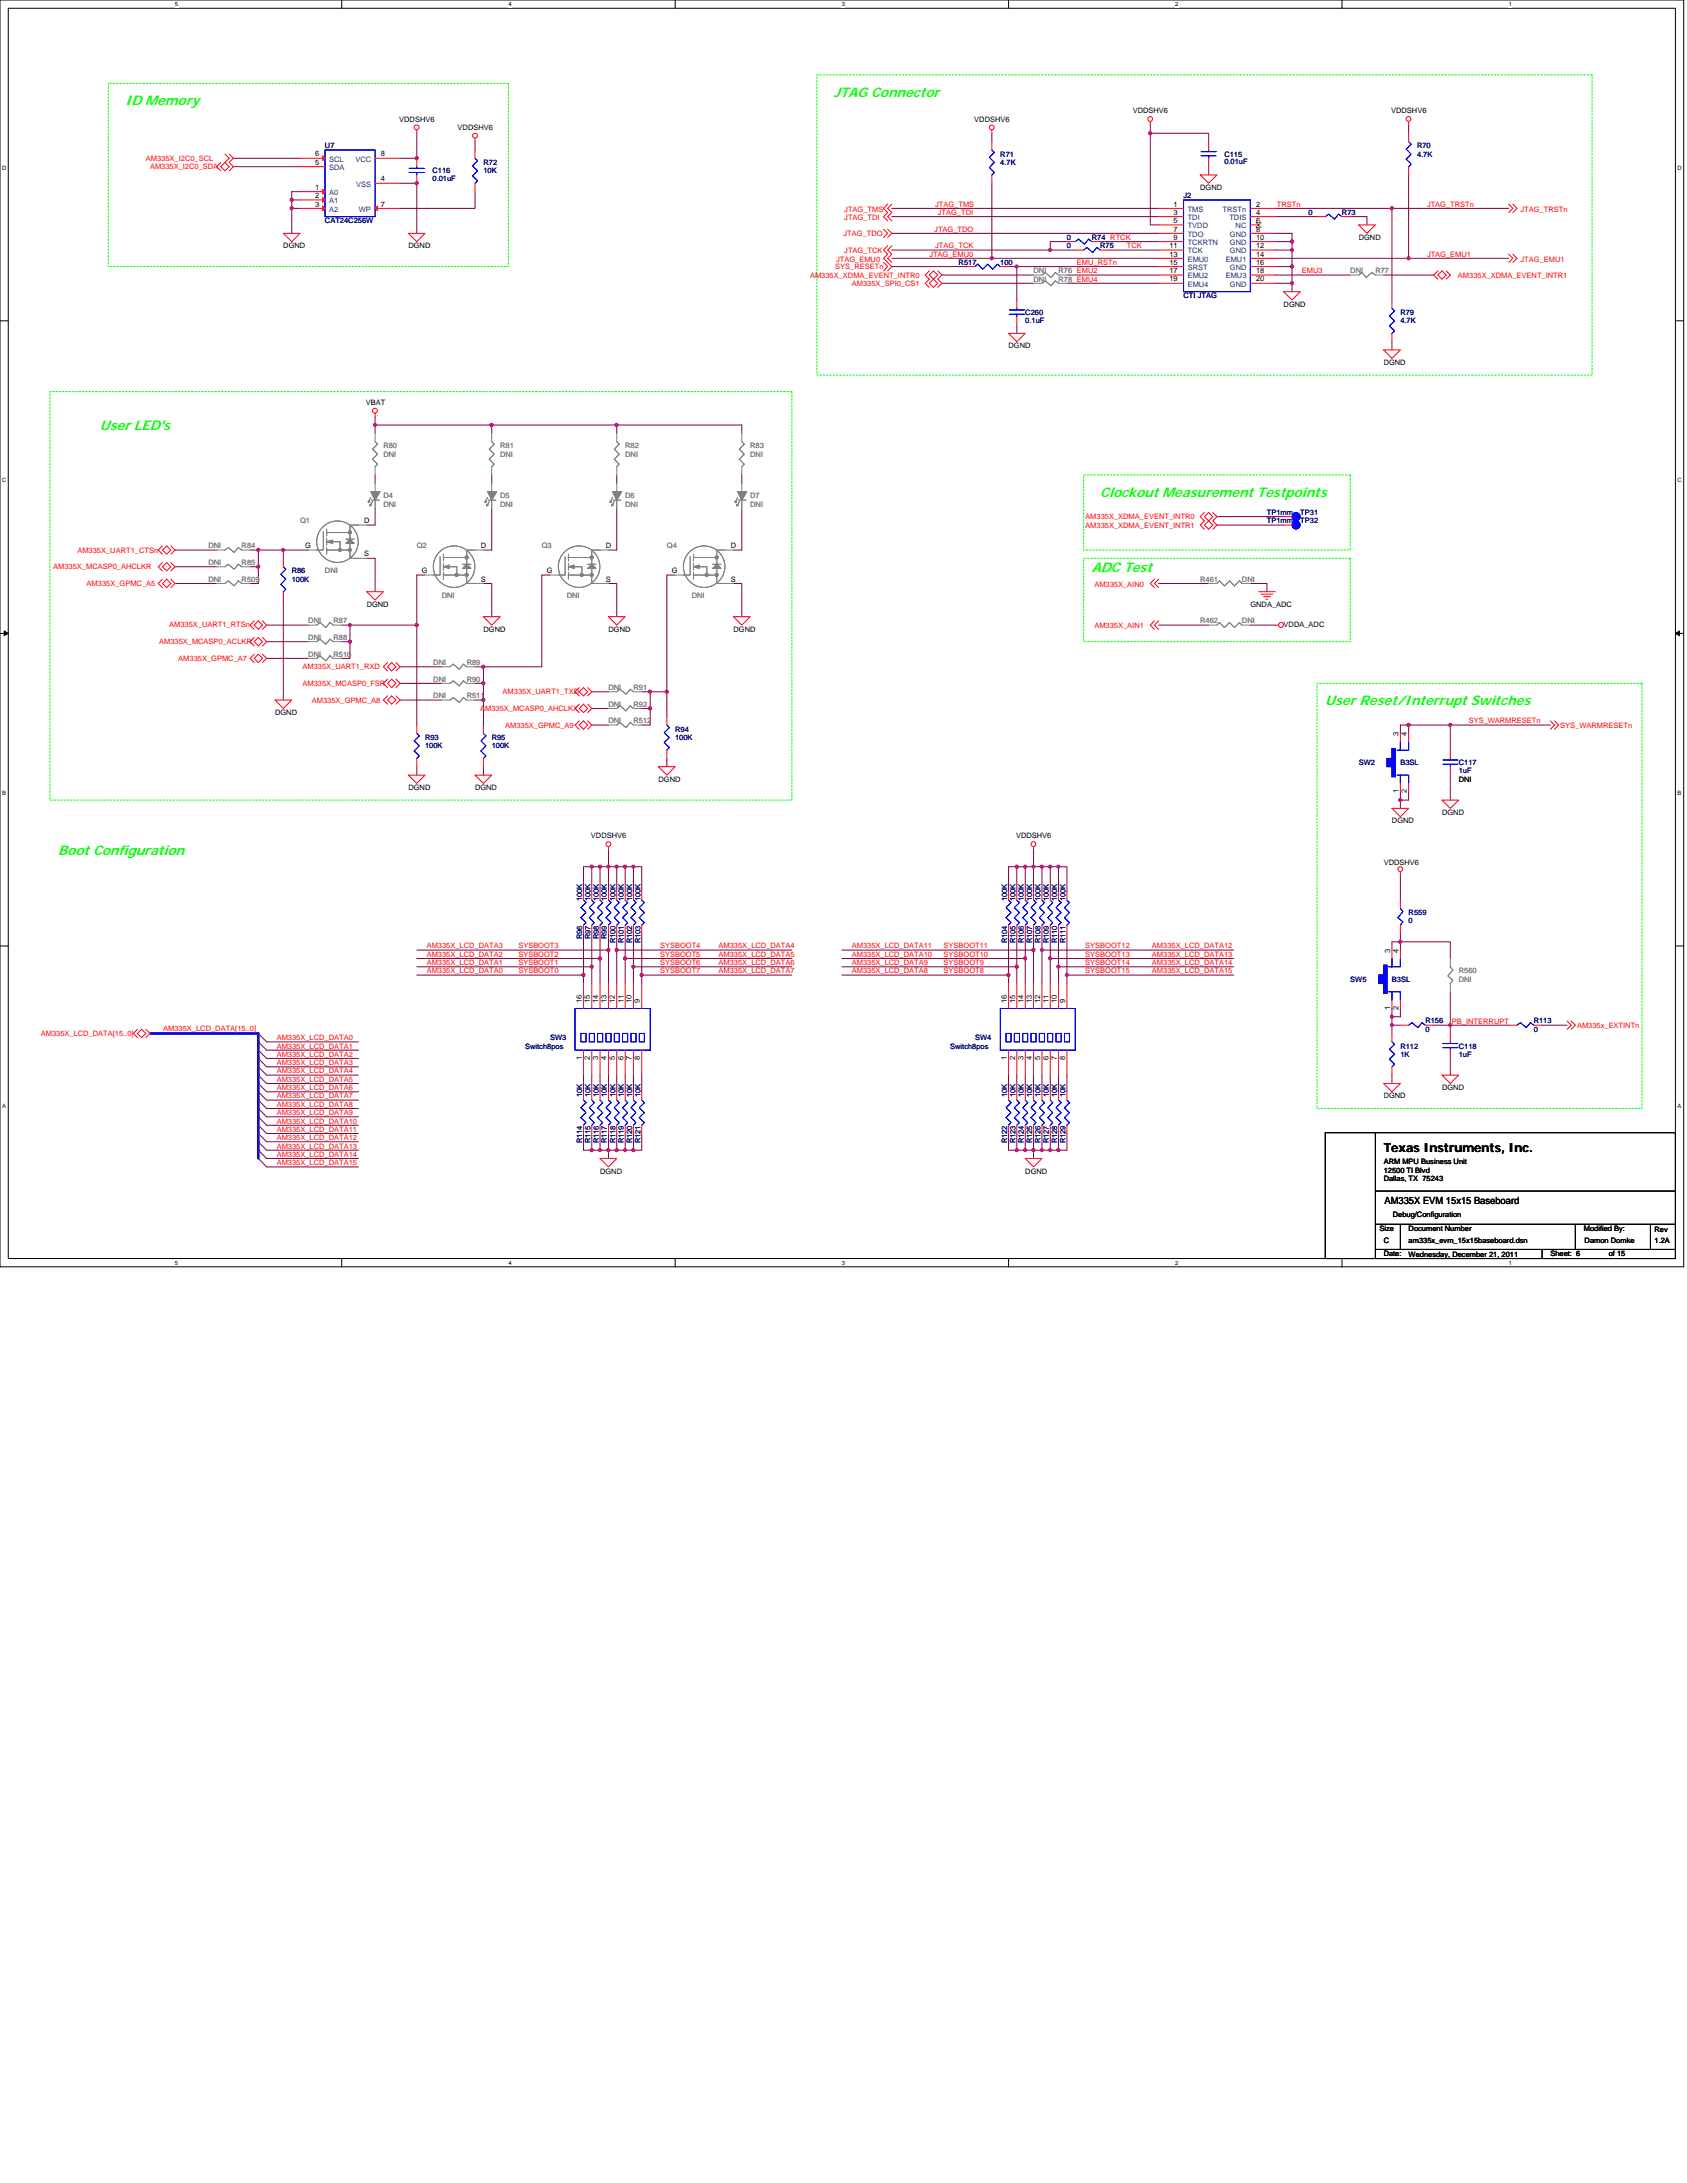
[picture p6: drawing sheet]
<svg xmlns="http://www.w3.org/2000/svg" width="216mm" height="279mm" viewBox="0 0 216 279" stroke-linecap="round" stroke-linejoin="round" font-family="sans-serif">
<defs><g id="words">
<g font-size="1.8" fill="#0f0">
<text x="16" y="13.4">ID Memory</text>
<text x="106.7" y="12.4">JTAG Connector</text>
<text x="12.8" y="55">User LED's</text>
<text x="140.8" y="63.6">Clockout Measurement Testpoints</text>
<text x="139.7" y="73.2">ADC Test</text>
<text x="169.6" y="90.2">User Reset/Interrupt Switches</text>
<text x="7.5" y="109.4">Boot Configuration</text>
</g>
<text font-size="1.6" x="177.1" y="147.4">Texas Instruments, Inc.</text>
<text font-size="1.3" x="177.2" y="154.1">AM335X EVM 15x15 Baseboard</text>
<g font-size="1">
<text x="51.1" y="15.6">VDDSHV6</text>
<text x="58.6" y="16.6">VDDSHV6</text>
<text x="124.7" y="15.6">VDDSHV6</text>
<text x="145" y="14.5">VDDSHV6</text>
<text x="178" y="14.5">VDDSHV6</text>
<text x="40.3" y="20">6</text>
<text x="40.3" y="21.1">5</text>
<text x="48.7" y="23.2">4</text>
<text x="48.7" y="20">8</text>
<text x="40.3" y="24.3">1</text>
<text x="40.3" y="25.4">2</text>
<text x="40.3" y="26.4">3</text>
<text x="48.7" y="26.4">7</text>
<text x="150.2" y="26.4">1</text>
<text x="150.2" y="27.5">3</text>
<text x="150.2" y="28.6">5</text>
<text x="150.2" y="29.6">7</text>
<text x="153.6" y="24.3">DGND</text>
<text x="160.8" y="26.4">2</text>
<text x="160.8" y="27.5">4</text>
<text x="160.8" y="29.6">8</text>
<text x="160.8" y="28.6">6</text>
<text x="36.3" y="31.8">DGND</text>
<text x="52.3" y="31.8">DGND</text>
<text x="149.7" y="31.8">11</text>
<text x="149.7" y="32.8">13</text>
<text x="149.7" y="33.9">15</text>
<text x="149.7" y="35">17</text>
<text x="150.2" y="30.7">9</text>
<text x="160.8" y="30.7">10</text>
<text x="160.8" y="31.8">12</text>
<text x="160.8" y="33.9">16</text>
<text x="160.8" y="32.8">14</text>
<text x="160.8" y="35">18</text>
<text x="173.9" y="30.7">DGND</text>
<text x="149.7" y="36">19</text>
<text x="160.8" y="36">20</text>
<text x="164.3" y="39.2">DGND</text>
<text x="129.1" y="44.6">DGND</text>
<text x="177.1" y="46.7">DGND</text>
<text x="46.8" y="51.8">VBAT</text>
<text x="39.1" y="70.2">G</text>
<text x="46.6" y="71.2">S</text>
<text x="46.6" y="67">D</text>
<text x="61.5" y="70.2">D</text>
<text x="77.5" y="70.2">D</text>
<text x="93.5" y="70.2">D</text>
<text x="46.9" y="77.6">DGND</text>
<text x="54" y="73.4">G</text>
<text x="61.5" y="74.4">S</text>
<text x="70" y="73.4">G</text>
<text x="77.5" y="74.4">S</text>
<text x="86" y="73.4">G</text>
<text x="93.5" y="74.4">S</text>
<text x="160" y="77.6">GNDA_ADC</text>
<text x="61.9" y="80.9">DGND</text>
<text x="77.9" y="80.9">DGND</text>
<text x="93.9" y="80.9">DGND</text>
<text x="164.3" y="80.2">VDDA_ADC</text>
<text x="35.2" y="91.5">DGND</text>
<text x="179" y="94.2" transform="rotate(-90 179 94.2)">3</text>
<text x="180" y="94.2" transform="rotate(-90 180 94.2)">4</text>
<text x="52.3" y="101.1">DGND</text>
<text x="60.8" y="101.1">DGND</text>
<text x="84.3" y="100.1">DGND</text>
<text x="179" y="101.5" transform="rotate(-90 179 101.5)">1</text>
<text x="180" y="101.5" transform="rotate(-90 180 101.5)">2</text>
<text x="186.7" y="100.1">DNI</text>
<text x="75.6" y="107.3">VDDSHV6</text>
<text x="130" y="107.3">VDDSHV6</text>
<text x="178.1" y="105.4">DGND</text>
<text x="184.6" y="104.3">DGND</text>
<text x="177.1" y="110.7">VDDSHV6</text>
<text x="177.9" y="121.9" transform="rotate(-90 177.9 121.9)">3</text>
<text x="179" y="121.9" transform="rotate(-90 179 121.9)">4</text>
<text x="74.4" y="128.3" transform="rotate(-90 74.4 128.3)">16</text>
<text x="75.5" y="128.3" transform="rotate(-90 75.5 128.3)">15</text>
<text x="76.6" y="128.3" transform="rotate(-90 76.6 128.3)">14</text>
<text x="77.6" y="128.3" transform="rotate(-90 77.6 128.3)">13</text>
<text x="78.7" y="128.3" transform="rotate(-90 78.7 128.3)">12</text>
<text x="79.8" y="128.3" transform="rotate(-90 79.8 128.3)">11</text>
<text x="80.8" y="128.3" transform="rotate(-90 80.8 128.3)">10</text>
<text x="81.9" y="128.3" transform="rotate(-90 81.9 128.3)">9</text>
<text x="128.8" y="128.3" transform="rotate(-90 128.8 128.3)">16</text>
<text x="129.9" y="128.3" transform="rotate(-90 129.9 128.3)">15</text>
<text x="131" y="128.3" transform="rotate(-90 131 128.3)">14</text>
<text x="132" y="128.3" transform="rotate(-90 132 128.3)">13</text>
<text x="133.1" y="128.3" transform="rotate(-90 133.1 128.3)">12</text>
<text x="134.2" y="128.3" transform="rotate(-90 134.2 128.3)">11</text>
<text x="135.2" y="128.3" transform="rotate(-90 135.2 128.3)">10</text>
<text x="136.3" y="128.3" transform="rotate(-90 136.3 128.3)">9</text>
<text x="177.9" y="129.3" transform="rotate(-90 177.9 129.3)">1</text>
<text x="179" y="129.3" transform="rotate(-90 179 129.3)">2</text>
<text x="74.4" y="135.7" transform="rotate(-90 74.4 135.7)">1</text>
<text x="75.5" y="135.7" transform="rotate(-90 75.5 135.7)">2</text>
<text x="76.6" y="135.7" transform="rotate(-90 76.6 135.7)">3</text>
<text x="77.6" y="135.7" transform="rotate(-90 77.6 135.7)">4</text>
<text x="78.7" y="135.7" transform="rotate(-90 78.7 135.7)">5</text>
<text x="79.8" y="135.7" transform="rotate(-90 79.8 135.7)">6</text>
<text x="80.8" y="135.7" transform="rotate(-90 80.8 135.7)">7</text>
<text x="81.9" y="135.7" transform="rotate(-90 81.9 135.7)">8</text>
<text x="128.8" y="135.7" transform="rotate(-90 128.8 135.7)">1</text>
<text x="129.9" y="135.7" transform="rotate(-90 129.9 135.7)">2</text>
<text x="131" y="135.7" transform="rotate(-90 131 135.7)">3</text>
<text x="132" y="135.7" transform="rotate(-90 132 135.7)">4</text>
<text x="133.1" y="135.7" transform="rotate(-90 133.1 135.7)">5</text>
<text x="134.2" y="135.7" transform="rotate(-90 134.2 135.7)">6</text>
<text x="135.2" y="135.7" transform="rotate(-90 135.2 135.7)">7</text>
<text x="136.3" y="135.7" transform="rotate(-90 136.3 135.7)">8</text>
<text x="177.1" y="140.6">DGND</text>
<text x="184.6" y="139.5">DGND</text>
<text x="177.1" y="149">ARM MPU Business Unit</text>
<text x="76.8" y="150.2">DGND</text>
<text x="131.2" y="150.2">DGND</text>
<text x="177.1" y="150.1">12500 TI Blvd</text>
<text x="177.1" y="151.2">Dallas, TX 75243</text>
<text x="178.2" y="155.7">Debug/Configuration</text>
<text x="176.6" y="157.5">Size</text>
<text x="177.1" y="160.8">Date:</text>
<text x="177.1" y="159">C</text>
<text x="180.3" y="157.5">Document Number</text>
<text x="180.3" y="160.9">Wednesday, December 21, 2011</text>
<text x="180.3" y="159">am335x_evm_15x15baseboard.dsn</text>
<text x="198.4" y="160.8">Sheet: 6</text>
<text x="202.7" y="157.5">Modified By:</text>
<text x="202.8" y="159.2">Damon Domke</text>
<text x="205.9" y="160.8">of 15</text>
<text x="211.8" y="157.6">Rev</text>
<text x="211.8" y="159.2">1.2A</text>
</g>
<g font-size="1" fill="#f00">
<text x="18.7" y="20.6">AM335X_I2C0_SCL</text>
<text x="19.2" y="21.6">AM335X_I2C0_SDA</text>
<text x="108.1" y="28.2">JTAG_TDI</text>
<text x="108.1" y="27.1">JTAG_TMS</text>
<text x="119.6" y="29.7">JTAG_TDO</text>
<text x="119.7" y="26.5">JTAG_TMS</text>
<text x="120" y="27.5">JTAG_TDI</text>
<text x="163.4" y="26.5">TRSTn</text>
<text x="182.6" y="26.5">JTAG_TRSTn</text>
<text x="194.6" y="27.1">JTAG_TRSTn</text>
<text x="103.7" y="35.5">AM335X_XDMA_EVENT_INTR0</text>
<text x="106.9" y="34.4">SYS_RESETn</text>
<text x="107" y="33.5">JTAG_EMU0</text>
<text x="107.9" y="30.2">JTAG_TDO</text>
<text x="108.1" y="32.4">JTAG_TCK</text>
<text x="118.9" y="32.9">JTAG_EMU0</text>
<text x="119.7" y="31.8">JTAG_TCK</text>
<text x="137.8" y="33.9">EMU_RSTn</text>
<text x="144.2" y="31.8">TCK</text>
<text x="166.6" y="35">EMU3</text>
<text x="182.6" y="32.9">JTAG_EMU1</text>
<text x="186.6" y="35.5">AM335X_XDMA_EVENT_INTR1</text>
<text x="194.6" y="33.5">JTAG_EMU1</text>
<text x="109" y="36.6">AM335X_SPI0_CS1</text>
<text x="9.9" y="70.7">AM335X_UART1_CTSn</text>
<text x="138.9" y="67.5">AM335X_XDMA_EVENT_INTR1</text>
<text x="138.9" y="66.4">AM335X_XDMA_EVENT_INTR0</text>
<text x="6.8" y="72.9">AM335X_MCASP0_AHCLKR</text>
<text x="11.1" y="75">AM335X_GPMC_A5</text>
<text x="140.1" y="75.1">AM335X_AIN0</text>
<text x="20.4" y="82.4">AM335X_MCASP0_ACLKR</text>
<text x="21.7" y="80.3">AM335X_UART1_RTSn</text>
<text x="140.1" y="80.4">AM335X_AIN1</text>
<text x="22.8" y="84.6">AM335X_GPMC_A7</text>
<text x="38.7" y="87.8">AM335X_MCASP0_FSR</text>
<text x="38.7" y="85.6">AM335X_UART1_RXD</text>
<text x="39.9" y="89.9">AM335X_GPMC_A8</text>
<text x="64.3" y="88.9">AM335X_UART1_TXD</text>
<text x="61.4" y="91">AM335X_MCASP0_AHCLKX</text>
<text x="64.6" y="93.1">AM335X_GPMC_A9</text>
<text x="188" y="92.6">SYS_WARMRESETn</text>
<text x="199.7" y="93.2">SYS_WARMRESETn</text>
<text x="54.6" y="124.6">AM335X_LCD_DATA0</text>
<text x="54.6" y="123.5">AM335X_LCD_DATA1</text>
<text x="54.6" y="122.5">AM335X_LCD_DATA2</text>
<text x="54.6" y="121.4">AM335X_LCD_DATA3</text>
<text x="66.3" y="124.6">SYSBOOT0</text>
<text x="66.3" y="123.5">SYSBOOT1</text>
<text x="66.3" y="122.5">SYSBOOT2</text>
<text x="66.3" y="121.4">SYSBOOT3</text>
<text x="84.5" y="124.6">SYSBOOT7</text>
<text x="84.5" y="121.4">SYSBOOT4</text>
<text x="84.5" y="122.5">SYSBOOT5</text>
<text x="84.5" y="123.5">SYSBOOT6</text>
<text x="91.9" y="124.6">AM335X_LCD_DATA7</text>
<text x="91.9" y="121.4">AM335X_LCD_DATA4</text>
<text x="91.9" y="122.5">AM335X_LCD_DATA5</text>
<text x="91.9" y="123.5">AM335X_LCD_DATA6</text>
<text x="109" y="124.6">AM335X_LCD_DATA8</text>
<text x="109" y="123.5">AM335X_LCD_DATA9</text>
<text x="109" y="122.5">AM335X_LCD_DATA10</text>
<text x="109" y="121.4">AM335X_LCD_DATA11</text>
<text x="120.8" y="124.6">SYSBOOT8</text>
<text x="120.8" y="123.5">SYSBOOT9</text>
<text x="120.8" y="122.5">SYSBOOT10</text>
<text x="120.8" y="121.4">SYSBOOT11</text>
<text x="138.9" y="124.6">SYSBOOT15</text>
<text x="138.9" y="121.4">SYSBOOT12</text>
<text x="138.9" y="122.5">SYSBOOT13</text>
<text x="138.9" y="123.5">SYSBOOT14</text>
<text x="147.4" y="124.6">AM335X_LCD_DATA15</text>
<text x="147.4" y="121.4">AM335X_LCD_DATA12</text>
<text x="147.4" y="122.5">AM335X_LCD_DATA13</text>
<text x="147.4" y="123.5">AM335X_LCD_DATA14</text>
<text x="20.9" y="132">AM335X_LCD_DATA[15..0]</text>
<text x="185.8" y="131">PB_INTERRUPT</text>
<text x="201.8" y="131.6">AM335x_EXTINTn</text>
<text x="5.2" y="132.6">AM335X_LCD_DATA[15..0]</text>
<text x="35.4" y="133.1">AM335X_LCD_DATA0</text>
<text x="35.4" y="134.2">AM335X_LCD_DATA1</text>
<text x="35.4" y="136.3">AM335X_LCD_DATA3</text>
<text x="35.4" y="135.3">AM335X_LCD_DATA2</text>
<text x="35.4" y="137.4">AM335X_LCD_DATA4</text>
<text x="35.4" y="138.5">AM335X_LCD_DATA5</text>
<text x="35.4" y="139.5">AM335X_LCD_DATA6</text>
<text x="35.4" y="140.6">AM335X_LCD_DATA7</text>
<text x="35.4" y="142.7">AM335X_LCD_DATA9</text>
<text x="35.4" y="141.7">AM335X_LCD_DATA8</text>
<text x="35.4" y="143.8">AM335X_LCD_DATA10</text>
<text x="35.4" y="144.9">AM335X_LCD_DATA11</text>
<text x="35.4" y="148.1">AM335X_LCD_DATA14</text>
<text x="35.4" y="145.9">AM335X_LCD_DATA12</text>
<text x="35.4" y="147">AM335X_LCD_DATA13</text>
<text x="35.4" y="149.1">AM335X_LCD_DATA15</text>
</g>
<g font-size="1" fill="#000080">
<text x="41.6" y="19">U7</text>
<text x="55.4" y="22.2">C116</text>
<text x="55.4" y="23.1">0.01uF</text>
<text x="61.9" y="21.1">R72</text>
<text x="61.9" y="22.2">10K</text>
<text x="128" y="20">R71</text>
<text x="128" y="21.1">4.7K</text>
<text x="156.7" y="20">C115</text>
<text x="156.7" y="21">0.01uF</text>
<text x="181.4" y="19">R70</text>
<text x="181.4" y="20">4.7K</text>
<text x="41.6" y="28.6">CAT24C256W</text>
<text x="151.5" y="25.4">J2</text>
<text x="167.5" y="27.5">0</text>
<text x="171.7" y="27.5">R73</text>
<text x="122.7" y="33.9">R517</text>
<text x="128" y="33.9">100</text>
<text x="136.5" y="30.7">0</text>
<text x="136.5" y="31.8">0</text>
<text x="139.7" y="30.7">R74 RTCK</text>
<text x="140.8" y="31.8">R75</text>
<text x="131.2" y="40.3">C260</text>
<text x="131.2" y="41.4">0.1uF</text>
<text x="151.5" y="38.2">CTI JTAG</text>
<text x="179.2" y="40.3">R79</text>
<text x="179.2" y="41.4">4.7K</text>
<text x="162.1" y="65.9">TP1mm</text>
<text x="166.4" y="65.9">TP31</text>
<text x="162.1" y="67">TP1mm</text>
<text x="166.4" y="67">TP32</text>
<text x="37.3" y="73.4">R86</text>
<text x="37.3" y="74.4">100K</text>
<text x="54.4" y="94.7">R93</text>
<text x="54.4" y="95.8">100K</text>
<text x="62.9" y="94.7">R95</text>
<text x="62.9" y="95.8">100K</text>
<text x="86.4" y="93.6">R94</text>
<text x="86.4" y="94.7">100K</text>
<text x="173.9" y="97.9">SW2</text>
<text x="179.2" y="97.9">B3SL</text>
<text x="186.7" y="97.9">C117</text>
<text x="186.7" y="99">1uF</text>
<text x="74.5" y="115.3" transform="rotate(-90 74.5 115.3)">100K</text>
<text x="75.6" y="115.3" transform="rotate(-90 75.6 115.3)">100K</text>
<text x="76.6" y="115.3" transform="rotate(-90 76.6 115.3)">100K</text>
<text x="77.7" y="115.3" transform="rotate(-90 77.7 115.3)">100K</text>
<text x="78.8" y="115.3" transform="rotate(-90 78.8 115.3)">100K</text>
<text x="79.8" y="115.3" transform="rotate(-90 79.8 115.3)">100K</text>
<text x="80.9" y="115.3" transform="rotate(-90 80.9 115.3)">100K</text>
<text x="82" y="115.3" transform="rotate(-90 82 115.3)">100K</text>
<text x="128.9" y="115.3" transform="rotate(-90 128.9 115.3)">100K</text>
<text x="130" y="115.3" transform="rotate(-90 130 115.3)">100K</text>
<text x="131" y="115.3" transform="rotate(-90 131 115.3)">100K</text>
<text x="132.1" y="115.3" transform="rotate(-90 132.1 115.3)">100K</text>
<text x="133.2" y="115.3" transform="rotate(-90 133.2 115.3)">100K</text>
<text x="134.2" y="115.3" transform="rotate(-90 134.2 115.3)">100K</text>
<text x="135.3" y="115.3" transform="rotate(-90 135.3 115.3)">100K</text>
<text x="136.4" y="115.3" transform="rotate(-90 136.4 115.3)">100K</text>
<text x="180.3" y="117.1">R559</text>
<text x="180.3" y="118.2">0</text>
<text x="74.5" y="120.2" transform="rotate(-90 74.5 120.2)">R96</text>
<text x="75.6" y="120.2" transform="rotate(-90 75.6 120.2)">R97</text>
<text x="76.6" y="120.2" transform="rotate(-90 76.6 120.2)">R98</text>
<text x="77.7" y="120.2" transform="rotate(-90 77.7 120.2)">R99</text>
<text x="78.8" y="120.8" transform="rotate(-90 78.8 120.8)">R100</text>
<text x="79.8" y="120.8" transform="rotate(-90 79.8 120.8)">R101</text>
<text x="80.9" y="120.8" transform="rotate(-90 80.9 120.8)">R102</text>
<text x="82" y="120.8" transform="rotate(-90 82 120.8)">R103</text>
<text x="128.9" y="120.8" transform="rotate(-90 128.9 120.8)">R104</text>
<text x="130" y="120.8" transform="rotate(-90 130 120.8)">R105</text>
<text x="131" y="120.8" transform="rotate(-90 131 120.8)">R106</text>
<text x="132.1" y="120.8" transform="rotate(-90 132.1 120.8)">R107</text>
<text x="133.2" y="120.8" transform="rotate(-90 133.2 120.8)">R108</text>
<text x="134.2" y="120.8" transform="rotate(-90 134.2 120.8)">R109</text>
<text x="135.3" y="120.8" transform="rotate(-90 135.3 120.8)">R110</text>
<text x="136.4" y="120.8" transform="rotate(-90 136.4 120.8)">R111</text>
<text x="172.8" y="125.6">SW5</text>
<text x="178.1" y="125.6">B3SL</text>
<text x="182.4" y="131">R156</text>
<text x="196.3" y="131">R113</text>
<text x="67.2" y="134.2">Switch8pos</text>
<text x="70.4" y="133.1">SW3</text>
<text x="121.6" y="134.2">Switch8pos</text>
<text x="124.8" y="133.1">SW4</text>
<text x="179.2" y="134.2">R112</text>
<text x="179.2" y="135.3">1K</text>
<text x="182.4" y="132.1">0</text>
<text x="186.7" y="134.2">C118</text>
<text x="186.7" y="135.3">1uF</text>
<text x="196.3" y="132.1">0</text>
<text x="74.5" y="140.4" transform="rotate(-90 74.5 140.4)">10K</text>
<text x="75.6" y="140.4" transform="rotate(-90 75.6 140.4)">10K</text>
<text x="76.6" y="140.4" transform="rotate(-90 76.6 140.4)">10K</text>
<text x="77.7" y="140.4" transform="rotate(-90 77.7 140.4)">10K</text>
<text x="78.8" y="140.4" transform="rotate(-90 78.8 140.4)">10K</text>
<text x="79.8" y="140.4" transform="rotate(-90 79.8 140.4)">10K</text>
<text x="80.9" y="140.4" transform="rotate(-90 80.9 140.4)">10K</text>
<text x="82" y="140.4" transform="rotate(-90 82 140.4)">10K</text>
<text x="128.9" y="140.4" transform="rotate(-90 128.9 140.4)">10K</text>
<text x="130" y="140.4" transform="rotate(-90 130 140.4)">10K</text>
<text x="131" y="140.4" transform="rotate(-90 131 140.4)">10K</text>
<text x="132.1" y="140.4" transform="rotate(-90 132.1 140.4)">10K</text>
<text x="133.2" y="140.4" transform="rotate(-90 133.2 140.4)">10K</text>
<text x="134.2" y="140.4" transform="rotate(-90 134.2 140.4)">10K</text>
<text x="135.3" y="140.4" transform="rotate(-90 135.3 140.4)">10K</text>
<text x="136.4" y="140.4" transform="rotate(-90 136.4 140.4)">10K</text>
<text x="74.5" y="146.3" transform="rotate(-90 74.5 146.3)">R114</text>
<text x="75.6" y="146.3" transform="rotate(-90 75.6 146.3)">R115</text>
<text x="76.6" y="146.3" transform="rotate(-90 76.6 146.3)">R116</text>
<text x="77.7" y="146.3" transform="rotate(-90 77.7 146.3)">R117</text>
<text x="78.8" y="146.3" transform="rotate(-90 78.8 146.3)">R118</text>
<text x="79.8" y="146.3" transform="rotate(-90 79.8 146.3)">R119</text>
<text x="80.9" y="146.3" transform="rotate(-90 80.9 146.3)">R120</text>
<text x="82" y="146.3" transform="rotate(-90 82 146.3)">R121</text>
<text x="128.9" y="146.3" transform="rotate(-90 128.9 146.3)">R122</text>
<text x="130" y="146.3" transform="rotate(-90 130 146.3)">R123</text>
<text x="131" y="146.3" transform="rotate(-90 131 146.3)">R124</text>
<text x="132.1" y="146.3" transform="rotate(-90 132.1 146.3)">R125</text>
<text x="133.2" y="146.3" transform="rotate(-90 133.2 146.3)">R126</text>
<text x="134.2" y="146.3" transform="rotate(-90 134.2 146.3)">R127</text>
<text x="135.3" y="146.3" transform="rotate(-90 135.3 146.3)">R128</text>
<text x="136.4" y="146.3" transform="rotate(-90 136.4 146.3)">R129</text>
</g>
<g font-size="1" fill="#004080">
<text x="42.1" y="20.7">SCL</text>
<text x="42.1" y="21.8">SDA</text>
<text x="45.5" y="20.7">VCC</text>
<text x="45.6" y="23.9">VSS</text>
<text x="42.1" y="25">A0</text>
<text x="42.1" y="26">A1</text>
<text x="42.1" y="27.1">A2</text>
<text x="45.9" y="27.1">WP</text>
<text x="152" y="27.1">TMS</text>
<text x="152" y="28.2">TDI</text>
<text x="152" y="29.2">TVDD</text>
<text x="156.5" y="27.1">TRSTn</text>
<text x="157.3" y="28.2">TDIS</text>
<text x="158.1" y="29.2">NC</text>
<text x="152" y="30.3">TDO</text>
<text x="152" y="31.3">TCKRTN</text>
<text x="152" y="32.4">TCK</text>
<text x="152" y="33.5">EMU0</text>
<text x="152" y="34.5">SRST</text>
<text x="152" y="35.6">EMU2</text>
<text x="156.9" y="33.5">EMU1</text>
<text x="156.9" y="35.6">EMU3</text>
<text x="157.4" y="30.3">GND</text>
<text x="157.4" y="31.3">GND</text>
<text x="157.4" y="32.4">GND</text>
<text x="157.4" y="34.5">GND</text>
<text x="152" y="36.7">EMU4</text>
<text x="157.4" y="36.7">GND</text>
</g>
<g font-size="1" fill="#808080">
<text x="132.3" y="35">DNI</text>
<text x="135.5" y="35">R76 EMU2</text>
<text x="172.8" y="35">DNI</text>
<text x="176" y="35">R77</text>
<text x="132.3" y="36">DNI</text>
<text x="135.5" y="36">R78 EMU4</text>
<text x="49.1" y="57.4">R80</text>
<text x="49.1" y="58.4">DNI</text>
<text x="64" y="57.4">R81</text>
<text x="64" y="58.4">DNI</text>
<text x="80" y="57.4">R82</text>
<text x="80" y="58.4">DNI</text>
<text x="96" y="57.4">R83</text>
<text x="96" y="58.4">DNI</text>
<text x="49.1" y="63.8">D4</text>
<text x="49.1" y="64.9">DNI</text>
<text x="64" y="63.8">D5</text>
<text x="64" y="64.9">DNI</text>
<text x="80" y="63.8">D6</text>
<text x="80" y="64.9">DNI</text>
<text x="96" y="63.8">D7</text>
<text x="96" y="64.9">DNI</text>
<text x="26.7" y="70.2">DNI</text>
<text x="30.9" y="70.2">R84</text>
<text x="38.4" y="67">Q1</text>
<text x="53.3" y="70.2">Q2</text>
<text x="69.3" y="70.2">Q3</text>
<text x="85.3" y="70.2">Q4</text>
<text x="26.7" y="74.4">DNI</text>
<text x="26.7" y="72.3">DNI</text>
<text x="30.9" y="74.4">R509</text>
<text x="30.9" y="72.3">R85</text>
<text x="41.6" y="73.4">DNI</text>
<text x="56.5" y="76.6">DNI</text>
<text x="72.5" y="76.6">DNI</text>
<text x="88.5" y="76.6">DNI</text>
<text x="153.6" y="74.4">R461</text>
<text x="158.9" y="74.4">DNI</text>
<text x="39.5" y="79.8">DNI</text>
<text x="39.5" y="81.9">DNI</text>
<text x="42.7" y="79.8">R87</text>
<text x="42.7" y="81.9">R88</text>
<text x="153.6" y="79.8">R462</text>
<text x="158.9" y="79.8">DNI</text>
<text x="39.5" y="84.1">DNI</text>
<text x="42.7" y="84.1">R510</text>
<text x="55.5" y="87.2">DNI</text>
<text x="55.5" y="89.4">DNI</text>
<text x="55.5" y="85.1">DNI</text>
<text x="59.7" y="87.2">R90</text>
<text x="59.7" y="89.4">R511</text>
<text x="59.7" y="85.1">R89</text>
<text x="77.9" y="88.3">DNI</text>
<text x="81.1" y="88.3">R91</text>
<text x="77.9" y="92.6">DNI</text>
<text x="77.9" y="90.4">DNI</text>
<text x="81.1" y="92.6">R512</text>
<text x="81.1" y="90.4">R92</text>
<text x="186.7" y="124.6">R560</text>
<text x="186.7" y="125.6">DNI</text>
</g>
<g font-size=".8">
<text x="22.4" y=".8">5</text>
<text x="65.1" y=".8">4</text>
<text x="107.7" y=".8">3</text>
<text x="150.4" y=".8">2</text>
<text x="193.1" y=".8">1</text>
<text x=".3" y="21.7">D</text>
<text x="214.7" y="21.7">D</text>
<text x=".3" y="61.7">C</text>
<text x="214.7" y="61.7">C</text>
<text x=".3" y="101.7">B</text>
<text x="214.7" y="101.7">B</text>
<text x=".3" y="141.8">A</text>
<text x="214.7" y="141.8">A</text>
<text x="22.4" y="161.9">5</text>
<text x="65.1" y="161.9">4</text>
<text x="107.7" y="161.9">3</text>
<text x="150.4" y="161.9">2</text>
<text x="193.1" y="161.9">1</text>
</g>
</g></defs>
<path d="M0 0h215.5v162.1h-215.5zM1.1 1.1h213.3v160h-213.3z" fill="none" stroke="#000" stroke-width=".13"/>
<g fill="#fff">
<path d="M22.4 .1h.4v.9h-.4z"/>
<path d="M22.4 161.2h.4v.8h-.4z"/>
</g>
<path d="M43.7 0v1.1M43.7 161.1v1" fill="none" stroke="#000" stroke-width=".13"/>
<g fill="#fff">
<path d="M65.1 .1h.4v.9h-.4z"/>
<path d="M65.1 161.2h.4v.8h-.4z"/>
</g>
<path d="M86.4 0v1.1M86.4 161.1v1" fill="none" stroke="#000" stroke-width=".13"/>
<g fill="#fff">
<path d="M107.7 .1h.4v.9h-.4z"/>
<path d="M107.7 161.2h.4v.8h-.4z"/>
</g>
<path d="M129.1 0v1.1M129.1 161.1v1" fill="none" stroke="#000" stroke-width=".13"/>
<g fill="#fff">
<path d="M150.4 .1h.4v.9h-.4z"/>
<path d="M150.4 161.2h.4v.8h-.4z"/>
</g>
<path d="M171.7 0v1.1M171.7 161.1v1" fill="none" stroke="#000" stroke-width=".13"/>
<g fill="#fff">
<path d="M193.1 .1h.4v.9h-.4z"/>
<path d="M193.1 161.2h.4v.8h-.4z"/>
<path d="M.3 21.1h.5v.8h-.5z"/>
<path d="M214.7 21.1h.5v.8h-.5z"/>
<path d="M.3 61.1h.5v.8h-.5z"/>
<path d="M214.7 61.1h.5v.8h-.5z"/>
</g>
<path d="M0 41.1h1.1M214.4 41.1h1.1" fill="none" stroke="#000" stroke-width=".13"/>
<g fill="#fff">
<path d="M.3 101.1h.5v.8h-.5z"/>
<path d="M214.7 101.1h.5v.8h-.5z"/>
</g>
<path d="M0 81.1h1.1M214.4 81.1h1.1" fill="none" stroke="#000" stroke-width=".13"/>
<path d="M.5 80.8l.6 .3-.6 .3zM214.4 81.1l.5-.3v.6z" fill="#000" stroke="#000" stroke-width=".13"/>
<g fill="#fff">
<path d="M.3 141.1h.5v.8h-.5z"/>
<path d="M214.7 141.1h.5v.8h-.5z"/>
</g>
<path d="M0 121.1h1.1M214.4 121.1h1.1M169.6 145h44.8v16.1h-44.8zM176 145v16M176 156.7h38.4M176 159.9h38.4M176 152.4h38.4M179.2 156.7v3.2M197.4 159.9v1.1M201.6 156.7v3.2M211.2 156.7v3.2" fill="none" stroke="#000" stroke-width=".13"/>
<path d="M13.9 10.7h51.2v23.4h-51.2zM104.5 9.6h99.3v38.4h-99.3zM6.4 50.1h94.9v52.3h-94.9zM138.7 60.8h34.1v9.6h-34.1zM138.7 71.5h34.1v10.6h-34.1zM168.6 87.5h41.5v54.4h-41.5z" fill="none" stroke="#0f0" stroke-width=".13" stroke-dasharray=".2 .2"/>
<g fill="none" stroke="#800040" stroke-width=".13">
<path d="M53.3 17.1v3.2h-2.1M60.8 18.1v1.1M126.9 17.1v1M147.2 16v1.1h7.5v1M147.2 17.1v11.7h1.1M180.3 16v1.1M29.9 20.3h8.5M29.9 21.3h8.5M37.3 26.7v3.2M37.3 26.7h1.1M37.3 25.6h1.1M37.3 25.6v1.1"/>
<path d="M38.4 24.5h-1.1v1.1M51.2 23.5h2.1v6.4M60.8 24.5v2.2h-9.6M114.1 29.9h34.2M114.1 26.7h34.2M114.1 27.7h34.2M114.1 33.1h12.8M114.1 34.1h9.6M120.5 35.2h11.8M120.5 36.3h11.8M126.9 33.1h21.4M126.9 23.5v9.6"/>
<path d="M129.1 34.1h1M130.1 34.1h18.2M130.1 34.1v4.3M134.4 32h3.2M136.5 36.3h11.8M136.5 35.2h11.8M136.5 30.9h-2.1v1.1h-20.3M140.8 30.9h7.5M141.9 32h6.4M154.7 21.3v1.1M163.2 33.1h17.1M163.2 26.7h14.9"/>
<path d="M163.2 35.2h9.6M163.2 27.7h5.4M163.2 29.9h2.2v1M163.2 32h2.2M163.2 30.9h2.2M163.2 36.3h2.2M163.2 34.1h2.2M165.4 32v2.1M165.4 30.9v1.1M165.4 36.3v1M165.4 34.1v2.2M172.8 27.7h2.1v1.1"/>
<path d="M177.1 35.2h6.4M178.1 26.7v11.7M178.1 26.7h15M180.3 22.4v10.7M180.3 33.1h12.8M48 54.4v1.1M48 53.3v1.1M48 54.4h14.9M62.9 54.4h16M62.9 54.4v1.1M78.9 54.4v1.1M78.9 54.4h16v1.1"/>
<path d="M130.1 41.6v1.1M178.1 43.7v1.1M22.4 74.7h5.3M22.4 72.5h5.3M22.4 70.4h5.3M32 72.5h1.1M32 70.4h1.1M33.1 72.5v2.2h-1.1M33.1 70.4v2.1M33.1 70.4h3.2v1.1M36.3 70.4h3.2M36.3 76.8v12.8"/>
<path d="M46.9 71.5h1.1v4.2M48 60.8v1.1M48 65.1v2.1h-1.1M54.4 73.6h-1.1v6.4M61.9 74.7h1v4.2M62.9 65.1v5.3h-1M62.9 60.8v1.1M70.4 73.6h-1.1v11.7h-7.4M77.9 74.7h1v4.2M78.9 65.1v5.3h-1M78.9 60.8v1.1M86.4 73.6h-1.1v14.9"/>
<path d="M93.9 74.7h1v4.2M94.9 65.1v5.3h-1M94.9 60.8v1.1M148.3 74.7h6.4M155.7 66.1h8.6M155.7 67.2h8.6M160 74.7h2.1v1M34.1 84.3h5.4M34.1 80h5.4M34.1 82.1h5.4M43.7 80h1.1M43.7 82.1h1.1"/>
<path d="M44.8 82.1v2.2h-1.1M44.8 80h8.5M44.8 80v2.1M51.2 85.3h5.3M51.2 87.5h5.3M51.2 89.6h5.3M53.3 98.1v1.1M53.3 80v12.8M60.8 87.5h1.1M60.8 85.3h1.1M61.9 87.5v2.1h-1.1M61.9 85.3v2.2"/>
<path d="M61.9 98.1v1.1M61.9 89.6v3.2M75.7 88.5h2.2M75.7 92.8h2.2M75.7 90.7h2.2M82.1 90.7h1.1M82.1 88.5h1.1v2.2M83.2 90.7v2.1h-1.1M83.2 88.5h2.1M85.3 97.1v1M85.3 88.5v3.2M148.3 80h6.4"/>
<path d="M160 80h3.2M180.3 92.8h-1.1v1.1M180.3 92.8h5.3M180.3 92.8v1.1M185.6 92.8h12.8M185.6 99.2v3.2M185.6 92.8v3.2M74.7 119.5v5.3M75.7 119.5v4.2M75.7 110.9h1.1M75.7 110.9h-1v3.2M75.7 110.9v3.2"/>
<path d="M76.8 119.5v3.2M76.8 110.9v3.2M76.8 110.9h1.1M77.9 110.9h1M77.9 119.5v2.1M77.9 110.9v3.2M77.9 108.8v2.1M78.9 110.9h1.1M78.9 119.5v2.1M78.9 110.9v3.2M80 110.9v3.2M80 110.9h1.1"/>
<path d="M80 119.5v3.2M81.1 110.9h1v3.2M81.1 119.5v4.2M81.1 110.9v3.2M82.1 119.5v5.3M129.1 119.5v5.3M130.1 110.9h1.1M130.1 119.5v4.2M130.1 110.9h-1v3.2M130.1 110.9v3.2M131.2 119.5v3.2M131.2 110.9v3.2"/>
<path d="M131.2 110.9h1.1M132.3 110.9h1M132.3 119.5v2.1M132.3 110.9v3.2M132.3 108.8v2.1M133.3 119.5v2.1M133.3 110.9v3.2M133.3 110.9h1.1M134.4 110.9h1.1M134.4 110.9v3.2M134.4 119.5v3.2M135.5 110.9h1v3.2"/>
<path d="M135.5 119.5v4.2M135.5 110.9v3.2M136.5 119.5v5.3M179.2 102.4v1.1M179.2 101.3v1.1h1.1v-1.1M179.2 112v3.2M179.2 119.5v1M33.1 132.3l1 1.1 11.8-.1M33.1 133.3l1 1.1h11.8M33.1 135.5l1 1h11.8M33.1 134.4l1 1.1h11.8M33.1 137.6l1 1.1h11.8"/>
<path d="M33.1 136.5l1 1.1h11.8M33.1 138.7l1 1h11.8M33.1 139.7l1 1.1h11.8M53.3 121.6h24.6M53.3 122.7h23.5M53.3 123.7h22.4M53.3 124.8h21.4M74.7 124.8v1.1M74.7 137.6v2.1M75.7 123.7v2.2M75.7 137.6v2.1M76.8 122.7v3.2"/>
<path d="M76.8 137.6v2.1M77.9 121.6v4.3M77.9 137.6v2.1M78.9 121.6h22.4M78.9 121.6v4.3M78.9 137.6v2.1M80 122.7h21.3M80 122.7v3.2M80 137.6v2.1M81.1 123.7h20.2M81.1 123.7v2.2M81.1 137.6v2.1"/>
<path d="M82.1 124.8h19.2M82.1 124.8v1.1M82.1 137.6v2.1M107.7 122.7h23.5M107.7 121.6h24.6M107.7 124.8h21.4M107.7 123.7h22.4M129.1 124.8v1.1M129.1 137.6v2.1M130.1 123.7v2.2M130.1 137.6v2.1M131.2 122.7v3.2"/>
<path d="M131.2 137.6v2.1M132.3 121.6v4.3M132.3 137.6v2.1M133.3 121.6v4.3M133.3 137.6v2.1M133.4 121.6h24.5M134.4 122.7v3.2M134.4 137.6v2.1M134.4 122.7h23.5M135.5 123.7v2.2M135.5 137.6v2.1M135.5 123.7h22.4"/>
<path d="M136.5 124.8v1.1M136.5 137.6v2.1M136.5 124.8h21.4M178.1 129.1v1M178.1 137.6v1.1M178.1 130.1v1.1h1.1M178.1 131.2v1.1M179.2 120.5h-1.1v1.1M179.2 120.5v1.1M179.2 129.1v1h-1.1M179.2 120.5h6.4v2.2M183.5 131.2h2.1"/>
<path d="M185.6 131.2h7.5M185.6 135.5v2.1M185.6 131.2v1.1M185.6 126.9v4.3M197.4 131.2h3.2M33.1 141.9l1 1h11.8M33.1 140.8l1 1.1h11.8M33.1 142.9l1 1.1h11.8M33.1 144l1 1.1h11.8M33.1 147.2l1 1.1h11.8M33.1 145.1l1 1h11.8M33.1 146.1l1 1.1h11.8"/>
<path d="M33.1 148.3l1 1.1h11.8M74.7 145.1v2.1h1M75.7 145.1v2.1M75.7 147.2h1.1M76.8 147.2h1.1M76.8 145.1v2.1M77.9 147.2h1M77.9 147.2v1.1M77.9 145.1v2.1M78.9 147.2h1.1M78.9 145.1v2.1M80 147.2h1.1"/>
<path d="M80 145.1v2.1M81.1 145.1v2.1M82.1 145.1v2.1h-1M129.1 145.1v2.1h1M130.1 147.2h1.1M130.1 145.1v2.1M131.2 145.1v2.1M131.2 147.2h1.1M132.3 147.2h2.1M132.3 147.2v1.1M132.3 145.1v2.1M133.3 145.1v2.1"/>
<path d="M134.4 147.2h1.1M134.4 145.1v2.1M135.5 145.1v2.1M136.5 145.1v2.1h-1"/>
</g>
<g fill="#f0f" stroke="#f0f" stroke-width=".13">
<circle cx="178.1" cy="26.7" r=".2"/>
<circle cx="180.3" cy="33.1" r=".2"/>
<circle cx="165.3" cy="32" r=".2"/>
<circle cx="165.3" cy="30.9" r=".2"/>
<circle cx="165.3" cy="36.2" r=".2"/>
<circle cx="165.3" cy="34.1" r=".2"/>
<circle cx="126.9" cy="33.1" r=".2"/>
<circle cx="147.2" cy="17" r=".2"/>
<circle cx="130.1" cy="34.1" r=".2"/>
<circle cx="134.4" cy="32" r=".2"/>
<circle cx="74.7" cy="124.8" r=".2"/>
<circle cx="75.7" cy="123.7" r=".2"/>
<circle cx="76.8" cy="122.7" r=".2"/>
<circle cx="77.9" cy="121.6" r=".2"/>
<circle cx="78.9" cy="121.6" r=".2"/>
<circle cx="80" cy="122.7" r=".2"/>
<circle cx="81.1" cy="123.7" r=".2"/>
<circle cx="82.1" cy="124.8" r=".2"/>
<circle cx="75.7" cy="110.9" r=".2"/>
<circle cx="76.8" cy="110.9" r=".2"/>
<circle cx="77.9" cy="110.9" r=".2"/>
<circle cx="78.9" cy="110.9" r=".2"/>
<circle cx="80" cy="110.9" r=".2"/>
<circle cx="81.1" cy="110.9" r=".2"/>
<circle cx="78.9" cy="147.2" r=".2"/>
<circle cx="75.7" cy="147.2" r=".2"/>
<circle cx="81.1" cy="147.2" r=".2"/>
<circle cx="37.3" cy="25.6" r=".2"/>
<circle cx="53.3" cy="23.4" r=".2"/>
<circle cx="37.3" cy="26.7" r=".2"/>
<circle cx="53.3" cy="20.2" r=".2"/>
<circle cx="129.1" cy="124.8" r=".2"/>
<circle cx="130.1" cy="123.7" r=".2"/>
<circle cx="131.2" cy="122.7" r=".2"/>
<circle cx="132.3" cy="121.6" r=".2"/>
<circle cx="133.3" cy="121.6" r=".2"/>
<circle cx="134.4" cy="122.7" r=".2"/>
<circle cx="135.5" cy="123.7" r=".2"/>
<circle cx="136.5" cy="124.8" r=".2"/>
<circle cx="130.1" cy="110.9" r=".2"/>
<circle cx="131.2" cy="110.9" r=".2"/>
<circle cx="132.3" cy="110.9" r=".2"/>
<circle cx="133.3" cy="110.9" r=".2"/>
<circle cx="134.4" cy="110.9" r=".2"/>
<circle cx="135.5" cy="110.9" r=".2"/>
<circle cx="130.1" cy="147.2" r=".2"/>
<circle cx="133.3" cy="147.2" r=".2"/>
<circle cx="135.5" cy="147.2" r=".2"/>
<circle cx="131.2" cy="147.2" r=".2"/>
<circle cx="134.4" cy="147.2" r=".2"/>
<circle cx="132.3" cy="147.2" r=".2"/>
<circle cx="76.8" cy="147.2" r=".2"/>
<circle cx="77.9" cy="147.2" r=".2"/>
<circle cx="80" cy="147.2" r=".2"/>
<circle cx="185.6" cy="92.8" r=".2"/>
<circle cx="179.2" cy="102.4" r=".2"/>
<circle cx="36.2" cy="70.4" r=".2"/>
<circle cx="62.9" cy="54.4" r=".2"/>
<circle cx="48" cy="54.4" r=".2"/>
<circle cx="78.9" cy="54.4" r=".2"/>
<circle cx="53.3" cy="80" r=".2"/>
<circle cx="44.8" cy="80" r=".2"/>
<circle cx="85.3" cy="88.5" r=".2"/>
<circle cx="83.2" cy="88.5" r=".2"/>
<circle cx="33.1" cy="72.5" r=".2"/>
<circle cx="44.8" cy="82.1" r=".2"/>
<circle cx="61.9" cy="85.3" r=".2"/>
<circle cx="185.6" cy="131.2" r=".2"/>
<circle cx="61.9" cy="89.6" r=".2"/>
<circle cx="33.1" cy="70.4" r=".2"/>
<circle cx="180.3" cy="92.8" r=".2"/>
<circle cx="61.9" cy="87.4" r=".2"/>
<circle cx="83.2" cy="90.7" r=".2"/>
<circle cx="178.1" cy="131.2" r=".2"/>
<circle cx="179.2" cy="120.5" r=".2"/>
<circle cx="178.1" cy="130.1" r=".2"/>
</g>
<path d="M19.2 132.3h13.9v16" fill="none" stroke="#00f" stroke-width=".32"/>
<g fill="none" stroke="#f00" stroke-width=".13">
<path d="M28.8 19.7l.5 .6-.5 .5M29.3 19.7l.6 .6-.6 .5 .6 .5-.6 .6M53.3 16.6v.5M60.8 17.7v.4M60.8 19.2v1.1M126.9 16.6v.5M126.9 18.1v1.1M147.2 15.6v.4M154.7 18.1v1.1M180.3 15.6v.4M180.3 17.1v1M28.3 20.8l-.6 .5 .6 .6"/>
<path d="M28.8 20.8l.5 .5-.5 .6-.5-.6zM36.3 29.9h2.1l-1.1 1zM38.4 24.5h3.2M38.4 25.6h3.2M38.4 26.7h3.2M38.4 20.3h3.2M38.4 21.3h3.2M48 20.3h3.2M48 23.5h3.2M48 26.7h3.2M52.3 29.9h2.1l-1.1 1zM53.3 20.3v1"/>
<path d="M53.3 22.4v1.1M60.8 23.5v1M113.1 29.3l.5 .6-.5 .5M113.1 33.6l.5 .5-.5 .6M113.6 31.5l-.5 .5 .5 .5-.5 .6 1 1-.5 .6M113.6 29.3l.5 .6-.5 .5M113.6 26.1l-.5 .6 .5 .5-.5 .5 .5 .6M114.1 31.5l-.5 .5 .5 .5-.5 .6 .5 .5M114.1 26.1l-.5 .6 .5 .5-.5 .5 .5 .6M118.9 35.2l.6-.5 .5 .5-.5 .5zM118.9 34.7l-.5 .5 .5 .5-.5 .6 .5 .5M119.5 35.7l.5 .6-.5 .5-.6-.5z"/>
<path d="M120 34.7l.5 .5-.5 .5 .5 .6-.5 .5M123.7 34.1h1.1M126.9 22.4v1.1M128 34.1h1.1M130.1 38.4v1.1M136.5 30.9h1.1M137.6 32h1.1M139.7 30.9h1.1M140.8 32h1.1M148.3 26.7h3.2M148.3 27.7h3.2M148.3 28.8h3.2"/>
<path d="M148.3 29.9h3.2M148.3 30.9h3.2M148.3 32h3.2M148.3 33.1h3.2M148.3 34.1h3.2M148.3 35.2h3.2M148.3 36.3h3.2M153.6 22.4h2.1l-1 1.1zM154.7 20.3v1M160 26.7h3.2M160 27.7h3.2M160 28.8h1.1"/>
<path d="M160 29.9h3.2M160 30.9h3.2M160 32h3.2M160 33.1h3.2M160 34.1h3.2M160 35.2h3.2M160 36.3h3.2M164.3 37.3h2.1l-1 1.1zM168.6 27.7h1M171.7 27.7h1.1M173.9 28.8h2.1l-1.1 1.1zM178.1 38.4v1.1"/>
<path d="M180.3 21.3v1.1M184 34.7l-.5 .5 .5 .5M184.6 34.7l.5 .5-.5 .5-.6-.5zM185.1 34.7l.5 .5-.5 .5M193.1 32.5l.5 .6-.5 .5M193.1 26.1l.5 .6-.5 .5M193.6 32.5l.5 .6-.5 .5M193.6 26.1l.5 .6-.5 .5M48 52.9v.4M129.1 42.7h2.1l-1.1 1zM130.1 40.5v1.1M177.1 44.8h2.1l-1.1 1.1z"/>
<path d="M178.1 42.7v1M20.8 72.5l.5-.5 .6 .5-.6 .6zM20.8 72l-.5 .5 .5 .6M20.8 70.4l.5-.5 .6 .5-.6 .5zM20.8 69.9l-.5 .5 .5 .5M20.8 74.7l.5-.6 .6 .6-.6 .5zM20.8 74.1l-.5 .6 .5 .5M21.9 72l.5 .5-.5 .6M21.9 69.9l.5 .5-.5 .5M21.9 74.1l.5 .6-.5 .5M32.5 79.5l-.5 .5 .5 .5M33.1 79.5l.5 .5-.5 .5-.6-.5z"/>
<path d="M33.6 79.5l.5 .5-.5 .5M36.3 71.5v1M36.3 75.7v1.1M46.9 75.7h2.2l-1.1 1.1zM61.9 78.9h2.1l-1.1 1.1zM77.9 78.9h2.1l-1.1 1.1zM93.9 78.9h2.1l-1.1 1.1zM147.7 74.1l-.5 .6 .5 .5M147.7 79.5l-.5 .5 .5 .5M148.3 74.1l-.6 .6 .6 .5M148.3 79.5l-.6 .5 .6 .5M154.1 67.2l.6-.5 .5 .5-.5 .5z"/>
<path d="M154.1 65.6l-.5 .5 .5 .6-.5 .5 .5 .5M154.1 66.1l.6-.5 .5 .5-.5 .6zM155.2 65.6l.5 .5-.5 .6 .5 .5-.5 .5M161.1 75.7h2.1M161.4 76.1h1.5M161.7 76.4h.9M162 76.7h.2M164.3 66.1h1.1M164.3 67.2h1.1M32.5 82.1l.6-.5 .5 .5-.5 .6zM32.5 84.3l.6-.6 .5 .6-.5 .5zM32.5 81.6l-.5 .5 .5 .6"/>
<path d="M32.5 83.7l-.5 .6 .5 .5M33.6 81.6l.5 .5-.5 .6M33.6 83.7l.5 .6-.5 .5M35.2 89.6h2.1l-1 1.1zM49.6 87.5l.5-.6 .6 .6-.6 .5zM49.6 86.9l-.5 .6 .5 .5M49.6 84.8l-.5 .5 .5 .6M49.6 89.6l.5-.5 .6 .5-.6 .5zM49.6 89.1l-.5 .5 .5 .5M50.1 84.8l.6 .5-.6 .6-.5-.6zM50.7 86.9l.5 .6-.5 .5M50.7 84.8l.5 .5-.5 .6"/>
<path d="M50.7 89.1l.5 .5-.5 .5M52.3 99.2h2.1l-1.1 1.1zM53.3 92.8v1.1M53.3 97.1v1M60.8 99.2h2.1l-1 1.1zM61.9 92.8v1.1M61.9 97.1v1M74.1 90.7l.6-.6 .5 .6-.5 .5zM74.1 90.1l-.5 .6 .5 .5M74.1 88.5l.6-.5 .5 .5-.5 .6zM74.1 88l-.5 .5 .5 .6M74.1 92.8l.6-.5 .5 .5-.5 .5z"/>
<path d="M74.1 92.3l-.5 .5 .5 .5M75.2 90.1l.5 .6-.5 .5M75.2 88l.5 .5-.5 .6M75.2 92.3l.5 .5-.5 .5M84.3 98.1h2.1l-1.1 1.1zM85.3 91.7v1.1M85.3 96v1.1M163.2 80h.4M179.2 93.9v1M180.3 93.9v1M185.6 96v1.1M185.6 98.1v1.1"/>
<path d="M198.4 92.3l.5 .5-.5 .5M198.9 92.3l.6 .5-.6 .5M74.7 114.1v1.1M74.7 118.4v1.1M75.7 114.1v1.1M75.7 118.4v1.1M76.8 114.1v1.1M76.8 118.4v1.1M77.9 108.4v.4M77.9 114.1v1.1M77.9 118.4v1.1M78.9 114.1v1.1"/>
<path d="M78.9 118.4v1.1M80 114.1v1.1M80 118.4v1.1M81.1 114.1v1.1M81.1 118.4v1.1M82.1 114.1v1.1M82.1 118.4v1.1M129.1 114.1v1.1M129.1 118.4v1.1M130.1 114.1v1.1M130.1 118.4v1.1M131.2 114.1v1.1"/>
<path d="M131.2 118.4v1.1M132.3 108.4v.4M132.3 114.1v1.1M132.3 118.4v1.1M133.3 114.1v1.1M133.3 118.4v1.1M134.4 114.1v1.1M134.4 118.4v1.1M135.5 114.1v1.1M135.5 118.4v1.1M136.5 114.1v1.1M136.5 118.4v1.1"/>
<path d="M178.1 103.5h2.2l-1.1 1zM179.2 111.6v.4M179.2 115.2v1.1M179.2 118.4v1.1M179.2 100.3v1M180.3 100.3v1M184.6 102.4h2.1l-1.1 1.1zM17.6 131.7l-.5 .6 .5 .5M18.1 131.7l.6 .6-.6 .5-.5-.5zM18.7 131.7l.5 .6-.5 .5M74.7 134.4v3.2M74.7 125.9v3.2"/>
<path d="M74.7 139.7v1.1M75.7 139.7v1.1M75.7 134.4v3.2M75.7 125.9v3.2M76.8 139.7v1.1M76.8 134.4v3.2M76.8 125.9v3.2M77.9 139.7v1.1M77.9 134.4v3.2M77.9 125.9v3.2M78.9 139.7v1.1M78.9 134.4v3.2"/>
<path d="M78.9 125.9v3.2M80 139.7v1.1M80 134.4v3.2M80 125.9v3.2M81.1 139.7v1.1M81.1 134.4v3.2M81.1 125.9v3.2M82.1 139.7v1.1M82.1 134.4v3.2M82.1 125.9v3.2M129.1 134.4v3.2M129.1 125.9v3.2"/>
<path d="M129.1 139.7v1.1M130.1 134.4v3.2M130.1 125.9v3.2M130.1 139.7v1.1M131.2 139.7v1.1M131.2 134.4v3.2M131.2 125.9v3.2M132.3 134.4v3.2M132.3 125.9v3.2M132.3 139.7v1.1M133.3 134.4v3.2M133.3 125.9v3.2"/>
<path d="M133.3 139.7v1.1M134.4 134.4v3.2M134.4 125.9v3.2M134.4 139.7v1.1M135.5 134.4v3.2M135.5 125.9v3.2M135.5 139.7v1.1M136.5 134.4v3.2M136.5 125.9v3.2M136.5 139.7v1.1M177.1 138.7h2.1l-1.1 1zM178.1 132.3v1"/>
<path d="M178.1 136.5v1.1M178.1 128v1.1M178.1 121.6v1.1M179.2 128v1.1M179.2 121.6v1.1M179.2 131.2h1.1M182.4 131.2h1.1M184.6 137.6h2.1l-1.1 1.1zM185.6 132.3v1M185.6 134.4v1.1M193.1 131.2h1M196.3 131.2h1.1"/>
<path d="M200.6 130.7l.5 .5-.5 .5M201.1 130.7l.5 .5-.5 .5M74.7 144v1.1M75.7 144v1.1M76.8 148.3h2.1l-1 1.1zM76.8 144v1.1M77.9 144v1.1M78.9 144v1.1M80 144v1.1M81.1 144v1.1M82.1 144v1.1M129.1 144v1.1"/>
<path d="M130.1 144v1.1M131.2 148.3h2.2l-1.1 1.1zM131.2 144v1.1M132.3 144v1.1M133.3 144v1.1M134.4 144v1.1M135.5 144v1.1M136.5 144v1.1"/>
<circle cx="53.3" cy="16.3" r=".31"/>
<circle cx="60.8" cy="17.4" r=".31"/>
<circle cx="126.9" cy="16.3" r=".31"/>
<circle cx="147.2" cy="15.2" r=".31"/>
<circle cx="180.3" cy="15.2" r=".31"/>
<circle cx="48" cy="52.6" r=".31"/>
<circle cx="163.9" cy="80" r=".32"/>
<circle cx="77.9" cy="108" r=".31"/>
<circle cx="132.3" cy="108" r=".31"/>
<circle cx="179.2" cy="111.2" r=".31"/>
</g>
<g fill="none" stroke="#00f" stroke-width=".13">
<path d="M41.6 19.2h6.4v8.5h-6.4zM126.9 19.2l.4 .3-.7 .7 .7 .6-.7 .6 .7 .7-.4 .3M153.7 19.9h1.9M153.7 19.4h1.9M154.7 19.2v.2M154.7 19.9v.4M180.3 18.1l.3 .4-.6 .6 .6 .6-.6 .7 .6 .6-.3 .3M52.4 22.1h1.9M52.4 21.5h1.9M53.3 21.3v.2M53.3 22.1v.3M60.8 20.3l.3 .3-.6 .6 .6 .7-.6 .6 .6 .6-.3 .4"/>
<path d="M128 34.1l-.3-.3-.7 .7-.6-.7-.6 .7-.7-.7-.3 .3M129.2 39.7h1.9M130.1 39.5v.2M139.7 30.9l-.4-.3-.5 .6-.8-.6-.4 .3M140.8 32l-.4-.3-.6 .6-.7-.6-.4 .3M151.5 25.6h8.5v11.7h-8.5zM171.7 27.7l-.4-.3-.5 .6-.8-.6-.4 .3M178.1 39.5l.4 .3-.7 .6 .7 .7-.7 .6 .7 .6-.4 .4M129.2 40.2h1.9M130.1 40.2v.3M36.3 72.5l.3 .4-.7 .6 .7 .6-.7 .7 .7 .6-.3 .3M53.3 93.9l.4 .3-.7 .6 .7 .7-.7 .6 .7 .7-.4 .3"/>
<path d="M61.9 93.9l.3 .3-.6 .6 .6 .7-.6 .6 .6 .7-.3 .3M85.3 92.8l.4 .3-.7 .7 .7 .6-.7 .6 .7 .7-.4 .3M178.8 96h.4M178.8 99.2h.4M179.2 99.2v1.1M179.2 94.9v1.1M179.2 99.2h1.1v1.1M180.3 94.9v1.1h-1.1M184.7 97.8h1.9M184.7 97.3h1.9M185.6 97.1v.2M185.6 97.8v.3"/>
<path d="M74.7 115.2l.3 .3-.7 .7 .7 .6-.7 .7 .7 .6-.3 .3M75.7 115.2l.4 .3-.7 .7 .7 .6-.7 .7 .7 .6-.4 .3M76.8 115.2l.3 .3-.6 .7 .6 .6-.6 .7 .6 .6-.3 .3M77.9 115.2l.3 .3-.6 .7 .6 .6-.6 .7 .6 .6-.3 .3M78.9 115.2l.3 .3-.6 .7 .6 .6-.6 .7 .6 .6-.3 .3M80 115.2l.3 .3-.6 .7 .6 .6-.6 .7 .6 .6-.3 .3M81.1 115.2l.3 .3-.6 .7 .6 .6-.6 .7 .6 .6-.3 .3M82.1 115.2l.4 .3-.7 .7 .7 .6-.7 .7 .7 .6-.4 .3M129.1 115.2l.3 .3-.6 .7 .6 .6-.6 .7 .6 .6-.3 .3M130.1 115.2l.4 .3-.7 .7 .7 .6-.7 .7 .7 .6-.4 .3M131.2 115.2l.3 .3-.6 .7 .6 .6-.6 .7 .6 .6-.3 .3M132.3 115.2l.3 .3-.6 .7 .6 .6-.6 .7 .6 .6-.3 .3"/>
<path d="M133.3 115.2l.4 .3-.7 .7 .7 .6-.7 .7 .7 .6-.3 .3M134.4 115.2l.3 .3-.6 .7 .6 .6-.6 .7 .6 .6-.3 .3M135.5 115.2l.3 .3-.7 .7 .7 .6-.7 .7 .7 .6-.3 .3M136.5 115.2l.4 .3-.7 .7 .7 .6-.7 .7 .7 .6-.4 .3M179.2 116.3l.3 .4-.6 .8 .6 .5-.3 .4M73.6 129.1h9.6v5.3h-9.6zM74.3 132.3h.7v1h-.7zM75.4 132.3h.7v1h-.7zM76.5 132.3h.6v1h-.6zM77.6 132.3h.6v1h-.6zM78.6 132.3h.6v1h-.6zM79.7 132.3h.6v1h-.6z"/>
<path d="M80.8 132.3h.6v1h-.6zM81.8 132.3h.7v1h-.7zM128 129.1h9.6v5.3h-9.6zM128.8 132.3h.6v1h-.6zM129.8 132.3h.7v1h-.7zM130.9 132.3h.6v1h-.6zM132 132.3h.6v1h-.6zM133 132.3h.7v1h-.7zM134.1 132.3h.6v1h-.6zM135.1 132.3h.7v1h-.7zM136.2 132.3h.7v1h-.7zM177.7 123.7h.4"/>
<path d="M177.7 126.9h.4M178.1 126.9h1.1v1.1M178.1 133.3l.4 .4-.7 .6 .7 .6-.7 .7 .7 .6-.4 .3M178.1 126.9v1.1M178.1 122.7v1M179.2 122.7v1h-1.1M180.3 131.2l.4-.3 .8 .6 .5-.6 .4 .3M184.7 134.1h1.9M184.7 133.6h1.9M185.6 133.3v.3M185.6 134.1v.3M194.1 131.2l.5-.3 .7 .6 .6-.6 .4 .3"/>
<path d="M74.7 140.8l.3 .3-.7 .7 .7 .6-.7 .6 .7 .7-.3 .3M75.7 140.8l.4 .3-.7 .7 .7 .6-.7 .6 .7 .7-.4 .3M76.8 140.8l.3 .3-.6 .7 .6 .6-.6 .6 .6 .7-.3 .3M77.9 140.8l.3 .3-.6 .7 .6 .6-.6 .6 .6 .7-.3 .3M78.9 140.8l.3 .3-.6 .7 .6 .6-.6 .6 .6 .7-.3 .3M80 140.8l.3 .3-.6 .7 .6 .6-.6 .6 .6 .7-.3 .3M81.1 140.8l.3 .3-.6 .7 .6 .6-.6 .6 .6 .7-.3 .3M82.1 140.8l.4 .3-.7 .7 .7 .6-.7 .6 .7 .7-.4 .3M129.1 140.8l.3 .3-.6 .7 .6 .6-.6 .6 .6 .7-.3 .3M130.1 140.8l.4 .3-.7 .7 .7 .6-.7 .6 .7 .7-.4 .3M131.2 140.8l.3 .3-.6 .7 .6 .6-.6 .6 .6 .7-.3 .3M132.3 140.8l.3 .3-.6 .7 .6 .6-.6 .6 .6 .7-.3 .3"/>
<path d="M133.3 140.8l.4 .3-.7 .7 .7 .6-.7 .6 .7 .7-.3 .3M134.4 140.8l.3 .3-.6 .7 .6 .6-.6 .6 .6 .7-.3 .3M135.5 140.8l.3 .3-.7 .7 .7 .6-.7 .6 .7 .7-.3 .3M136.5 140.8l.4 .3-.7 .7 .7 .6-.7 .6 .7 .7-.4 .3"/>
</g>
<g fill="none" stroke="#808080" stroke-width=".13">
<path d="M132.3 35.2h1l.5-.3 .7 .6 .5-.6 .5 .3h1M132.3 36.3h1l.5-.4 .7 .7 .5-.7 .5 .4h1M172.8 35.2h1.1l.4-.3 .5 .6 .8-.6 .4 .3h1.1M48 55.5v1l.3 .4-.6 .6 .6 .6-.6 .7 .6 .6-.3 .3v1.1M62.9 55.5v1l.3 .4-.6 .6 .6 .6-.6 .7 .6 .6-.3 .3v1.1M78.9 55.5v1l.3 .4-.6 .6 .6 .6-.6 .7 .6 .6-.3 .3v1.1M94.9 55.5v1l.4 .4-.7 .6 .6 .6-.6 .7 .7 .6-.4 .3v1.1M27.7 74.7h1.1l.4-.4 .8 .7 .5-.7 .4 .4h1.1M27.7 70.4h1.1l.4-.3 .8 .6 .5-.6 .4 .3h1.1M27.7 72.5h1.1l.4-.3 .8 .7 .5-.7 .4 .3h1.1M41.4 68.1v2.3h-1.9M41.8 68.2h3v.9"/>
<path d="M41.8 70.1v.8M41.8 68.9v.9M41.8 67.7v.9M41.8 70.4h3M42.5 69.3h1v1.1M44.3 69h1M44.8 68.8v2.7h2.1M46.9 67.2h-2.1v1M47.3 64.2l-.2 .1M47.5 63.7l-.4 .6v-.2M47.6 64h.9M47.6 64.6l-.3 .1"/>
<path d="M47.7 64.2l-.4 .5v-.2M48 64v1.1M48 61.9v1M48 65.1h.1M56.3 71.2v2.4h-1.9M56.7 73.3v.8M56.7 72.1v.9M56.7 70.9v.9M56.7 73.6h3M56.7 71.4h3v.9M57.4 72.5h1.1v1.1M59.2 72.2h1.1"/>
<path d="M59.7 72v2.7h2.2M61.9 70.4h-2.2v1M62.3 64.2l-.2 .1M62.4 63.7l-.3 .6v-.2M62.5 64h1M62.5 64.6l-.2 .1M62.6 64.2l-.3 .5v-.2M62.9 64v1.1M62.9 61.9v1M62.9 65.1h.1M72.3 71.2v2.4h-1.9M72.7 73.3v.8"/>
<path d="M72.7 72.1v.9M72.7 70.9v.9M72.7 73.6h3M72.7 71.4h3v.9M73.4 72.5h1.1v1.1M75.2 72.2h1.1M75.7 72v2.7h2.2M77.9 70.4h-2.2v1M78.3 64.2l-.2 .1M78.4 63.7l-.3 .6v-.2M78.5 64h1M78.5 64.6l-.2 .1"/>
<path d="M78.6 64.2l-.3 .5v-.2M78.9 64v1.1M78.9 61.9v1M78.9 65.1h.1M88.3 71.2v2.4h-1.9M88.8 73.3v.8M88.8 72.1v.9M88.8 70.9v.9M88.8 73.6h2.9M88.8 71.4h2.9v.9M89.4 72.5h1.1v1.1M91.2 72.2h1.1"/>
<path d="M91.7 72v2.7h2.2M93.9 70.4h-2.2v1M94.3 64.2l-.2 .1M94.4 63.7l-.3 .6v-.2M94.5 64h1M94.5 64.6l-.2 .1M94.6 64.2l-.3 .5v-.2M94.9 64v1.1M94.9 61.9v1M94.9 65.1h.1M154.7 74.7h1l.4-.4 .6 .7 .7-.7 .6 .7 .6-.7 .3 .4h1.1M39.5 84.3h1l.5-.4 .7 .7 .5-.7 .5 .4h1"/>
<path d="M39.5 80h1l.5-.3 .7 .6 .5-.6 .5 .3h1M39.5 82.1h1l.5-.3 .7 .7 .5-.7 .5 .3h1M56.5 87.5h1.1l.4-.4 .8 .7 .5-.7 .4 .4h1.1M56.5 89.6h1.1l.4-.3 .8 .6 .5-.6 .4 .3h1.1M56.5 85.3h1.1l.4-.3 .8 .7 .5-.7 .4 .3h1.1M77.9 92.8h1l.5-.3 .7 .6 .5-.6 .5 .3h1M77.9 90.7h1l.5-.4 .7 .7 .5-.7 .5 .4h1M77.9 88.5h1l.5-.3 .7 .7 .5-.7 .5 .3h1M154.7 80h1l.4-.3 .6 .6 .7-.6 .6 .6 .6-.6 .3 .3h1.1M185.6 122.7v1l.3 .5-.6 .7 .6 .6-.3 .4v1"/>
<circle cx="43.2" cy="69.3" r="2.66"/>
<circle cx="58.1" cy="72.5" r="2.66"/>
<circle cx="74.1" cy="72.5" r="2.66"/>
<circle cx="90.1" cy="72.5" r="2.66"/>
</g>
<g fill="#00f" stroke="#00f" stroke-width=".13">
<path d="M177.1 123.5h.4v3.6h-.4z" fill-rule="evenodd"/>
<path d="M176.4 124.8h.7v1.1h-.7z" fill-rule="evenodd"/>
<path d="M177.1 123.5h.4v3.6h-.4z" fill-rule="evenodd"/>
<path d="M176.4 124.8h.7v1.1h-.7z" fill-rule="evenodd"/>
<path d="M178.1 95.8h.5v3.6h-.5z" fill-rule="evenodd"/>
<path d="M177.5 97.1h.6v1h-.6z" fill-rule="evenodd"/>
<path d="M178.1 95.8h.5v3.6h-.5z" fill-rule="evenodd"/>
<path d="M177.5 97.1h.6v1h-.6z" fill-rule="evenodd"/>
<circle cx="165.9" cy="66.1" r=".53"/>
<circle cx="165.9" cy="67.2" r=".52"/>
</g>
<g fill="#808080" stroke="#808080" stroke-width=".13">
<path d="M78.4 62.9h1.2l-.7 1.1z" fill-rule="evenodd"/>
<path d="M78.4 62.9h1.2l-.7 1.1z" fill-rule="evenodd"/>
<path d="M47.5 62.9h1.1l-.6 1.1z" fill-rule="evenodd"/>
<path d="M47.5 62.9h1.1l-.6 1.1z" fill-rule="evenodd"/>
<path d="M75.7 72.2l.6 .5h-1.1z" fill-rule="evenodd"/>
<path d="M72.7 72.5l.8-.2v.4z" fill-rule="evenodd"/>
<path d="M74.3 73.4h.3l.1 .2-.1 .1-.2 .1-.1-.1z" fill-rule="evenodd"/>
<path d="M75.7 72.2l.6 .5h-1.1z" fill-rule="evenodd"/>
<path d="M72.7 72.5l.8-.2v.4z" fill-rule="evenodd"/>
<path d="M74.3 73.4h.3l.1 .2-.1 .1-.2 .1-.1-.1z" fill-rule="evenodd"/>
<path d="M44.8 69l.5 .6h-1z" fill-rule="evenodd"/>
<path d="M41.8 69.3l.8-.2v.5z" fill-rule="evenodd"/>
<path d="M44.8 69l.5 .6h-1z" fill-rule="evenodd"/>
<path d="M41.8 69.3l.8-.2v.5z" fill-rule="evenodd"/>
<path d="M94.4 62.9h1.2l-.7 1.1z" fill-rule="evenodd"/>
<path d="M94.4 62.9h1.2l-.7 1.1z" fill-rule="evenodd"/>
<path d="M91.7 72.2l.6 .5h-1.1z" fill-rule="evenodd"/>
<path d="M88.8 72.5l.7-.2v.4z" fill-rule="evenodd"/>
<path d="M90.3 73.4h.3l.1 .2-.1 .1-.2 .1-.1-.1z" fill-rule="evenodd"/>
<path d="M91.7 72.2l.6 .5h-1.1z" fill-rule="evenodd"/>
<path d="M88.8 72.5l.7-.2v.4z" fill-rule="evenodd"/>
<path d="M90.3 73.4h.3l.1 .2-.1 .1-.2 .1-.1-.1z" fill-rule="evenodd"/>
<path d="M62.4 62.9h1.2l-.7 1.1z" fill-rule="evenodd"/>
<path d="M62.4 62.9h1.2l-.7 1.1z" fill-rule="evenodd"/>
<path d="M59.7 72.2l.6 .5h-1.1z" fill-rule="evenodd"/>
<path d="M56.7 72.5l.8-.2v.4z" fill-rule="evenodd"/>
<path d="M58.3 73.4h.3l.1 .2-.1 .1-.2 .1-.1-.1z" fill-rule="evenodd"/>
<path d="M59.7 72.2l.6 .5h-1.1z" fill-rule="evenodd"/>
<path d="M56.7 72.5l.8-.2v.4z" fill-rule="evenodd"/>
<path d="M58.3 73.4h.3l.1 .2-.1 .1-.2 .1-.1-.1z" fill-rule="evenodd"/>
<circle cx="75.7" cy="71.3" r=".2"/>
<circle cx="75.7" cy="73.6" r=".2"/>
<circle cx="44.8" cy="68.1" r=".2"/>
<circle cx="43.5" cy="70.4" r=".2"/>
<circle cx="44.8" cy="70.4" r=".2"/>
<circle cx="91.7" cy="71.3" r=".2"/>
<circle cx="91.7" cy="73.6" r=".2"/>
<circle cx="59.7" cy="71.3" r=".2"/>
<circle cx="59.7" cy="73.6" r=".2"/>
</g>
<path d="M160.8 28.5l.6 .6M161.4 28.5l-.7 .6" fill="none" stroke="#804000" stroke-width=".13"/>
<g fill="#f00" stroke="#f00" stroke-width=".13">
<path d="M41.3 24.2l.3 .3-.3 .3z"/>
<path d="M41.3 25.3l.3 .3-.3 .3z"/>
<path d="M41.3 26.4l.3 .3-.3 .3z"/>
<path d="M41.3 19.9l.3 .4-.3 .3z"/>
<path d="M48 26.7l.3-.3v.6z"/>
</g>
<use href="#words"/>
</svg>
